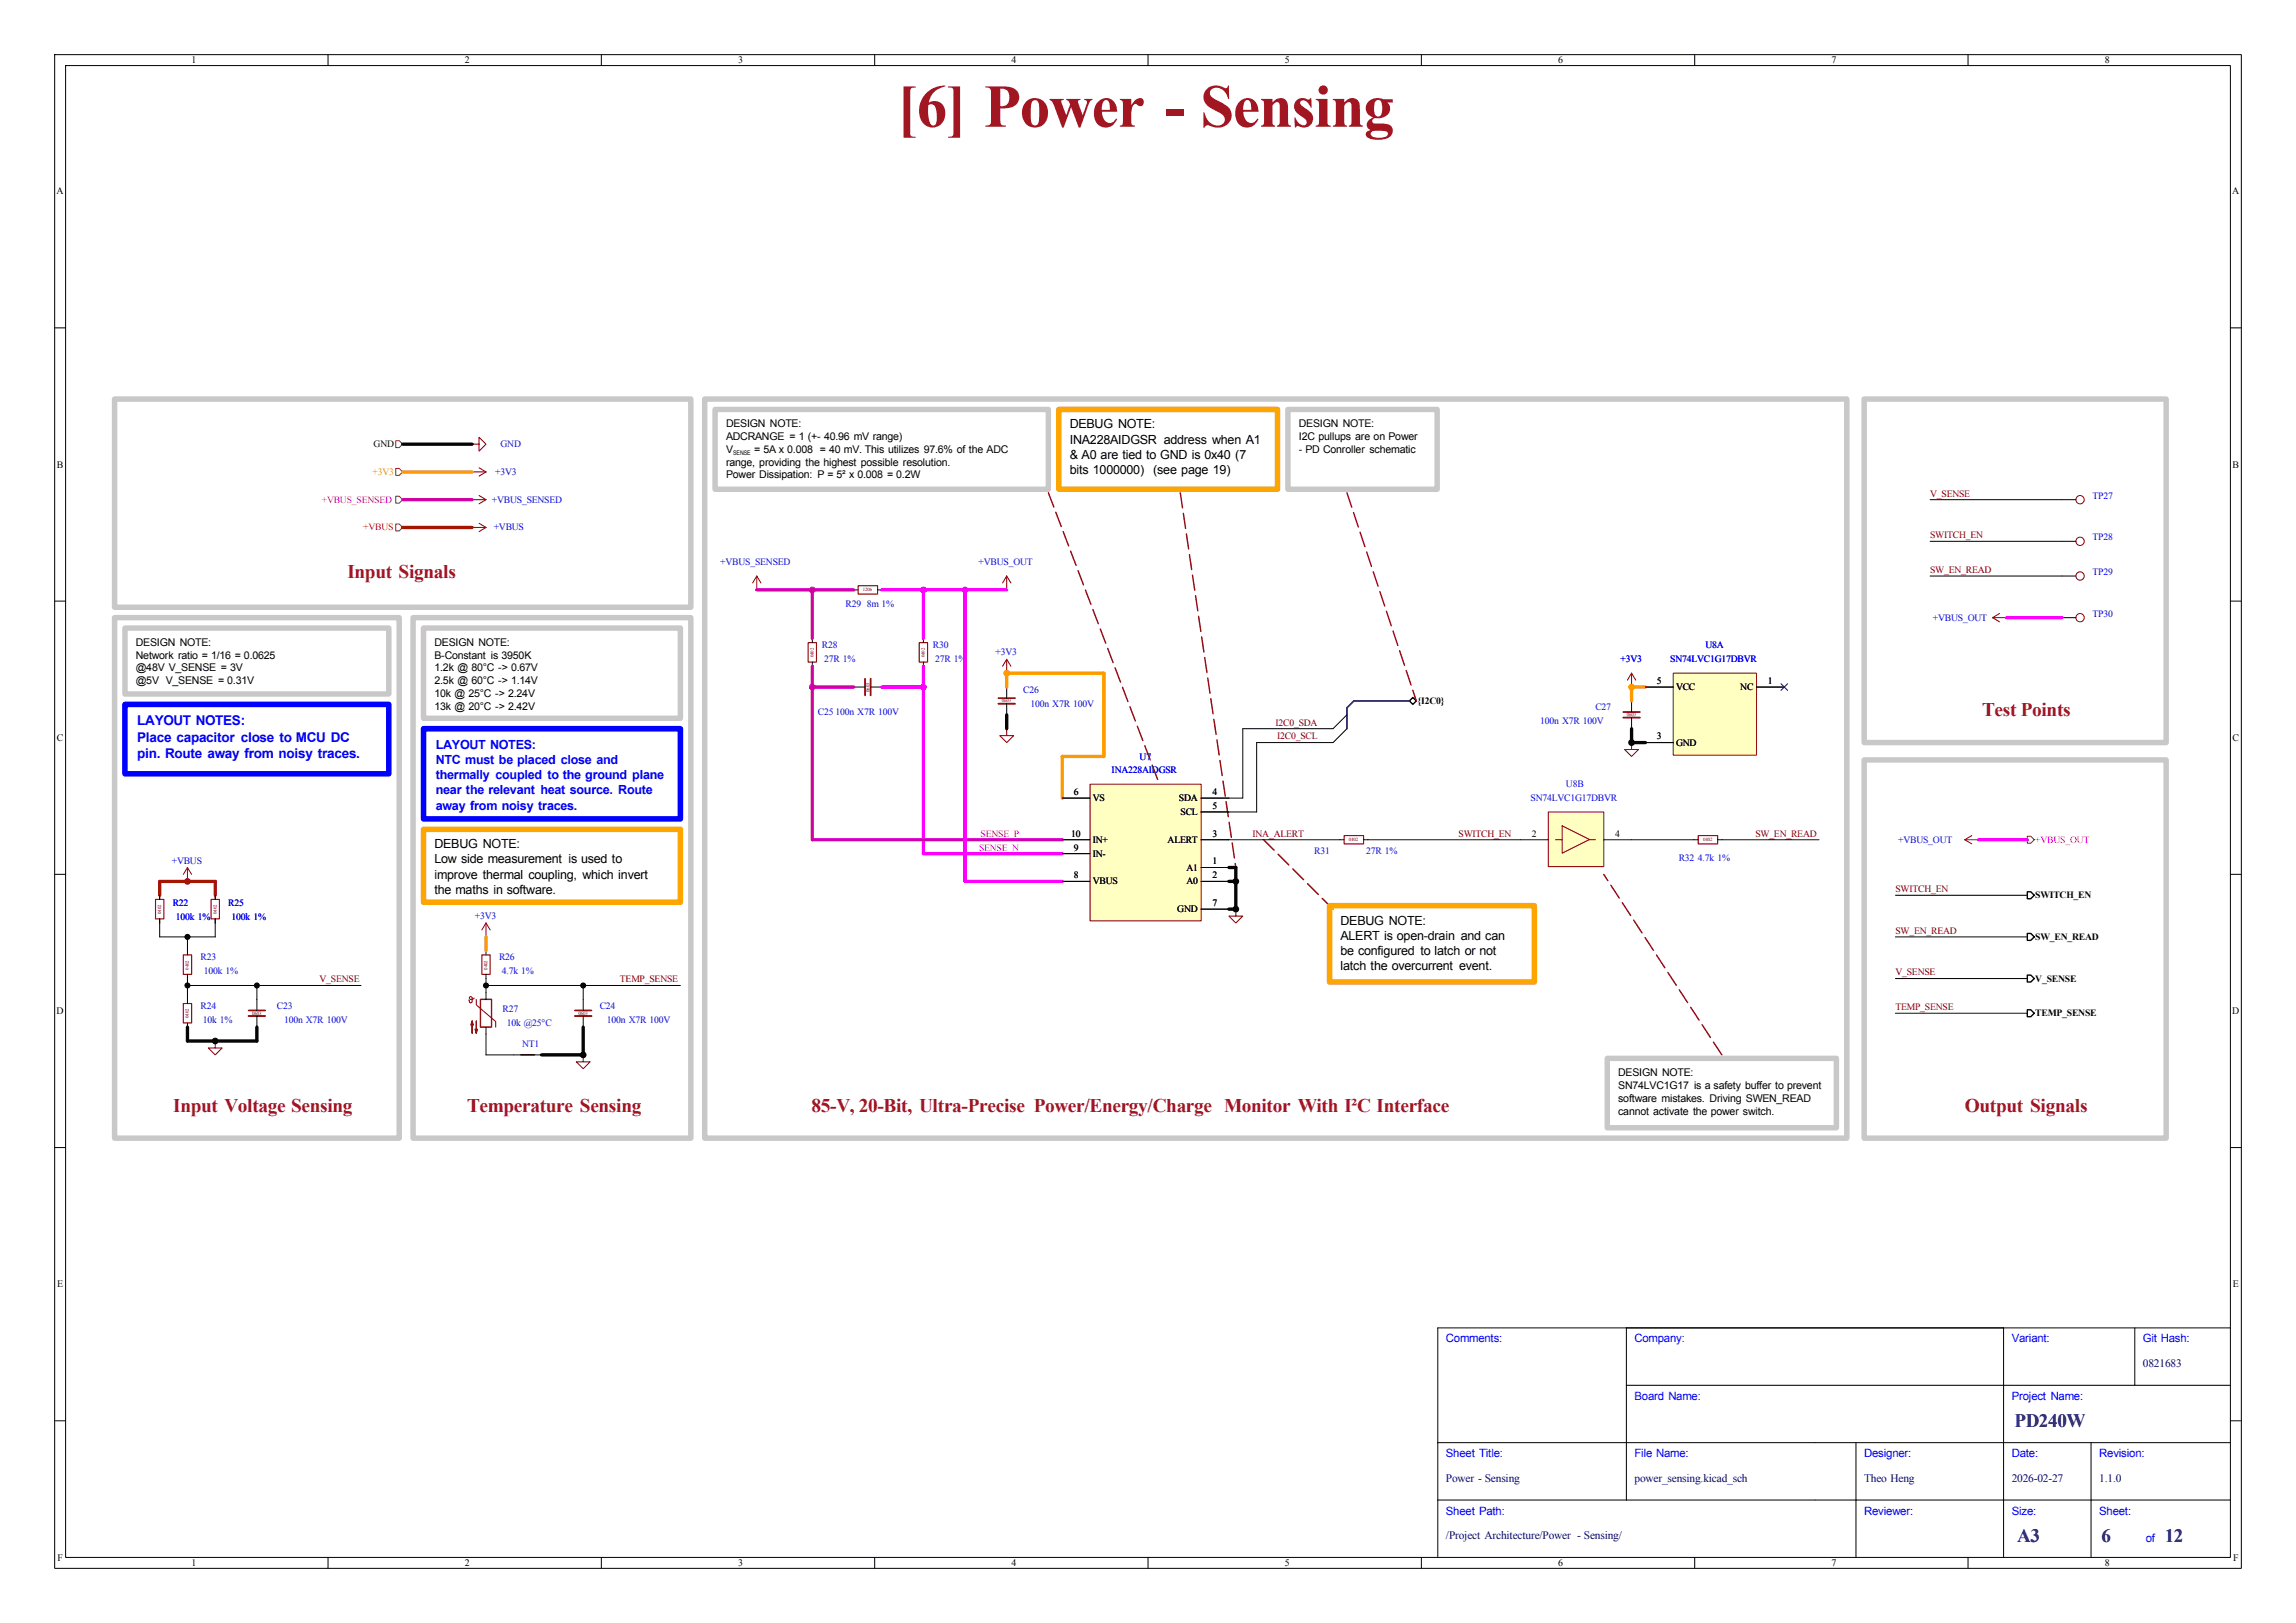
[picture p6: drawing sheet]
<svg xmlns="http://www.w3.org/2000/svg" width="420mm" height="297mm" viewBox="0 0 420 297" stroke-linecap="round" stroke-linejoin="round" font-family="sans-serif">
<defs><g id="words">
<text font-size="11.1" fill="#a21622" x="164.1" y="23.2">[6] Power - Sensing</text>
<g font-size="3.5" fill="#a21622">
<text x="63.5" y="105.7">Input Signals</text>
<text x="362.6" y="131.1">Test Points</text>
<text x="31.7" y="203.5">Input Voltage Sensing</text>
<text x="85.5" y="203.5">Temperature Sensing</text>
<text x="148.5" y="203.5">85-V, 20-Bit, Ultra-Precise Power/Energy/Charge Monitor With I²C Interface</text>
<text x="359.4" y="203.5">Output Signals</text>
</g>
<g font-size="3.5" fill="#00007f">
<text x="368.5" y="261.1">PD240W</text>
<text x="369" y="282.1">A3</text>
<text x="384.4" y="282.1">6</text>
<text x="396" y="282.1">12</text>
</g>
<g font-size="2.5" fill="#00f">
<text x="25.1" y="132.7">LAYOUT NOTES:</text>
<text x="25.1" y="135.7">Place capacitor close to MCU DC</text>
<text x="25.1" y="138.7">pin. Route away from noisy traces.</text>
</g>
<g font-size="2.3">
<text x="195.7" y="78.4">DEBUG NOTE:</text>
<text x="195.7" y="81.2">INA228AIDGSR address when A1</text>
<text x="195.7" y="83.9">&amp; A0 are tied to GND is 0x40 (7</text>
<text x="195.7" y="86.7">bits 1000000)</text>
<text x="211" y="86.7">(see page 19)</text>
<text x="79.5" y="155.2">DEBUG NOTE:</text>
<text x="79.5" y="158">Low side measurement is used to</text>
<text x="79.5" y="160.8">improve thermal coupling, which invert</text>
<text x="79.5" y="163.6">the maths in software.</text>
<text x="245.2" y="169.2">DEBUG NOTE:</text>
<text x="245.2" y="172">ALERT is open-drain and can</text>
<text x="245.2" y="174.7">be configured to latch or not</text>
<text x="245.2" y="177.5">latch the overcurrent event.</text>
</g>
<g font-size="2.3" fill="#00f">
<text x="79.7" y="137.1">LAYOUT NOTES:</text>
<text x="79.7" y="139.8">NTC must be placed close and</text>
<text x="79.7" y="142.6">thermally coupled to the ground plane</text>
<text x="79.7" y="145.4">near the relevant heat source. Route</text>
<text x="79.7" y="148.2">away from noisy traces.</text>
</g>
<g font-size="2.1" fill="#00f">
<text x="264.5" y="245.7">Comments:</text>
<text x="299" y="245.7">Company:</text>
<text x="368" y="245.7">Variant:</text>
<text x="392" y="245.7">Git Hash:</text>
<text x="299" y="256.2">Board Name:</text>
<text x="368" y="256.2">Project Name:</text>
<text x="264.5" y="266.7">Sheet Title:</text>
<text x="299" y="266.7">File Name:</text>
<text x="341" y="266.7">Designer:</text>
<text x="368" y="266.7">Date:</text>
<text x="384" y="266.7">Revision:</text>
<text x="264.5" y="277.2">Sheet Path:</text>
<text x="341" y="277.2">Reviewer:</text>
<text x="368" y="277.2">Size:</text>
<text x="384" y="277.2">Sheet:</text>
<text x="392.5" y="282.2">of</text>
</g>
<g font-size="2.1" fill="#00007f">
<text x="392" y="250.2">0821683</text>
<text x="264.5" y="271.2">Power - Sensing</text>
<text x="299" y="271.2">power_sensing.kicad_sch</text>
<text x="341" y="271.2">Theo Heng</text>
<text x="368" y="271.2">2026-02-27</text>
<text x="384" y="271.2">1.1.0</text>
<text x="264.5" y="281.7">/Project Architecture/Power - Sensing/</text>
</g>
<g font-size="1.9">
<text x="132.8" y="78.2">DESIGN NOTE:</text>
<text x="132.8" y="80.5">ADCRANGE = 1 (+- 40.96 mV range)</text>
<text x="132.8" y="82.9">V</text>
<text x="138" y="82.9">= 5A x 0.008 = 40 mV. This utilizes 97.6% of the ADC</text>
<text x="237.6" y="78.2">DESIGN NOTE:</text>
<text x="237.6" y="80.5">I2C pullups are on Power</text>
<text x="237.6" y="82.9">- PD Conroller schematic</text>
<text x="132.8" y="85.2">range, providing the highest possible resolution.</text>
<text x="132.8" y="87.6">Power Dissipation: P = 5² x 0.008 = 0.2W</text>
<text x="24.9" y="118.2">DESIGN NOTE:</text>
<text x="79.5" y="118.2">DESIGN NOTE:</text>
<text x="24.9" y="120.5">Network ratio = 1/16 = 0.0625</text>
<text x="24.9" y="122.9">@48V V_SENSE = 3V</text>
<text x="24.9" y="125.2">@5V V_SENSE = 0.31V</text>
<text x="79.5" y="120.5">B-Constant is 3950K</text>
<text x="79.5" y="122.9">1.2k @ 80°C -&gt; 0.67V</text>
<text x="79.5" y="125.2">2.5k @ 60°C -&gt; 1.14V</text>
<text x="79.5" y="127.6">10k @ 25°C -&gt; 2.24V</text>
<text x="79.5" y="129.9">13k @ 20°C -&gt; 2.42V</text>
<text x="296" y="196.9">DESIGN NOTE:</text>
<text x="296" y="199.3">SN74LVC1G17 is a safety buffer to prevent</text>
<text x="296" y="201.6">software mistakes. Driving SWEN_READ</text>
<text x="296" y="204">cannot activate the power switch.</text>
</g>
<g font-size="1.8">
<text x="35" y="11.6">1</text>
<text x="85" y="11.6">2</text>
<text x="135" y="11.6">3</text>
<text x="185" y="11.6">4</text>
<text x="235" y="11.6">5</text>
<text x="285" y="11.6">6</text>
<text x="335" y="11.6">7</text>
<text x="385" y="11.6">8</text>
<text x="10.3" y="35.6">A</text>
<text x="408.3" y="35.6">A</text>
<text x="68.4" y="81.8">GND</text>
<text x="10.4" y="85.6">B</text>
<text x="408.4" y="85.6">B</text>
<text x="303.1" y="125.2">5</text>
<text x="323.4" y="125.2">1</text>
<text x="259.3" y="128.8">{I2C0}</text>
<text x="306.6" y="126.3">VCC</text>
<text x="318.3" y="126.3">NC</text>
<text x="10.4" y="135.6">C</text>
<text x="303.1" y="135.3">3</text>
<text x="306.6" y="136.4">GND</text>
<text x="408.4" y="135.6">C</text>
<text x="196.4" y="145.5">6</text>
<text x="199.9" y="146.6">VS</text>
<text x="215.6" y="146.6">SDA</text>
<text x="215.9" y="149.1">SCL</text>
<text x="221.8" y="145.5">4</text>
<text x="221.8" y="148">5</text>
<text x="196" y="153.1">10</text>
<text x="196.4" y="155.6">9</text>
<text x="199.9" y="154.2">IN+</text>
<text x="213.6" y="154.2">ALERT</text>
<text x="221.8" y="153.1">3</text>
<text x="280.2" y="153.1">2</text>
<text x="295.5" y="153.1">4</text>
<text x="196.4" y="160.7">8</text>
<text x="199.9" y="161.8">VBUS</text>
<text x="199.9" y="156.8">IN-</text>
<text x="217" y="159.3">A1</text>
<text x="217" y="161.8">A0</text>
<text x="221.8" y="158.2">1</text>
<text x="221.8" y="160.7">2</text>
<text x="215.4" y="166.9">GND</text>
<text x="221.8" y="165.8">7</text>
<text x="372.3" y="164.4">SWITCH_EN</text>
<text x="372.3" y="172">SW_EN_READ</text>
<text x="372.3" y="179.6">V_SENSE</text>
<text x="10.3" y="185.6">D</text>
<text x="372.3" y="186">TEMP_SENSE</text>
<text x="408.3" y="185.6">D</text>
<text x="10.4" y="235.6">E</text>
<text x="408.4" y="235.6">E</text>
<text x="10.5" y="285.6">F</text>
<text x="35" y="286.6">1</text>
<text x="85" y="286.6">2</text>
<text x="135" y="286.6">3</text>
<text x="185" y="286.6">4</text>
<text x="235" y="286.6">5</text>
<text x="285" y="286.6">6</text>
<text x="335" y="286.6">7</text>
<text x="385" y="286.6">8</text>
<text x="408.5" y="285.6">F</text>
</g>
<g font-size="1.8" fill="#0000c2">
<text x="91.6" y="81.8">GND</text>
<text x="90.6" y="86.9">+3V3</text>
<text x="90" y="92">+VBUS_SENSED</text>
<text x="382.8" y="91.3">TP27</text>
<text x="90.3" y="97.1">+VBUS</text>
<text x="382.8" y="98.9">TP28</text>
<text x="131.8" y="103.4">+VBUS_SENSED</text>
<text x="179" y="103.4">+VBUS_OUT</text>
<text x="382.8" y="105.2">TP29</text>
<text x="154.7" y="111.1">R29</text>
<text x="158.5" y="111.1">8m 1%</text>
<text x="353.6" y="113.6">+VBUS_OUT</text>
<text x="382.8" y="112.9">TP30</text>
<text x="150.3" y="118.6">R28</text>
<text x="170.7" y="118.6">R30</text>
<text x="182.1" y="119.9">+3V3</text>
<text x="312" y="118.7">U8A</text>
<text x="150.7" y="121.1">27R 1%</text>
<text x="171.1" y="121.1">27R 1%</text>
<text x="296.4" y="121.2">+3V3</text>
<text x="305.5" y="121.2">SN74LVC1G17DBVR</text>
<text x="149.6" y="130.8">C25</text>
<text x="152.8" y="130.8">100n X7R 100V</text>
<text x="187.2" y="126.8">C26</text>
<text x="188.5" y="129.4">100n X7R 100V</text>
<text x="291.8" y="130">C27</text>
<text x="281.7" y="132.5">100n X7R 100V</text>
<text x="203.3" y="141.5">INA228AIDGSR</text>
<text x="208.5" y="139">U7</text>
<text x="280" y="146.6">SN74LVC1G17DBVR</text>
<text x="286.5" y="144.1">U8B</text>
<text x="347.2" y="154.2">+VBUS_OUT</text>
<text x="31.4" y="158">+VBUS</text>
<text x="240.4" y="156.2">R31</text>
<text x="249.9" y="156.2">27R 1%</text>
<text x="307.1" y="157.5">R32</text>
<text x="310.6" y="157.5">4.7k 1%</text>
<text x="31.6" y="165.7">R22</text>
<text x="41.7" y="165.7">R25</text>
<text x="32.2" y="168.3">100k 1%</text>
<text x="42.3" y="168.3">100k 1%</text>
<text x="86.9" y="168.2">+3V3</text>
<text x="36.7" y="175.7">R23</text>
<text x="37.3" y="178.3">100k 1%</text>
<text x="91.3" y="175.7">R26</text>
<text x="91.8" y="178.3">4.7k 1%</text>
<text x="36.7" y="184.6">R24</text>
<text x="50.6" y="184.6">C23</text>
<text x="91.9" y="185.3">R27</text>
<text x="109.7" y="184.6">C24</text>
<text x="37.1" y="187.2">10k 1%</text>
<text x="52" y="187.2">100n X7R 100V</text>
<text x="92.7" y="187.8">10k @25°C</text>
<text x="95.5" y="191.6">NT1</text>
<text x="111" y="187.2">100n X7R 100V</text>
</g>
<text font-size="1.8" fill="#f90" x="68.1" y="86.9">+3V3</text>
<g font-size="1.8" fill="#c200c2">
<text x="58.9" y="92">+VBUS_SENSED</text>
<text x="179.4" y="153.1">SENSE_P</text>
</g>
<g font-size="1.8" fill="#840000">
<text x="353.1" y="90.9">V_SENSE</text>
<text x="353.1" y="98.5">SWITCH_EN</text>
<text x="353.1" y="104.8">SW_EN_READ</text>
<text x="233.3" y="132.8">I2C0_SDA</text>
<text x="233.6" y="135.3">I2C0_SCL</text>
<text x="229.1" y="153.1">INA_ALERT</text>
<text x="266.8" y="153.1">SWITCH_EN</text>
<text x="321.1" y="153.1">SW_EN_READ</text>
<text x="346.7" y="163.3">SWITCH_EN</text>
<text x="346.7" y="170.9">SW_EN_READ</text>
<text x="58.4" y="179.8">V_SENSE</text>
<text x="113.4" y="179.8">TEMP_SENSE</text>
<text x="346.7" y="178.5">V_SENSE</text>
<text x="346.7" y="184.9">TEMP_SENSE</text>
</g>
<text font-size="1.8" fill="#f00" x="66.5" y="97.1">+VBUS</text>
<g font-size="1.8" fill="#f0f">
<text x="179.1" y="155.6">SENSE_N</text>
<text x="372.3" y="154.2">+VBUS_OUT</text>
</g>
<text font-size="1.2" x="134.1" y="83.2">SENSE</text>
<g font-size=".9" fill="#840000">
<text x="157.9" y="108.2">1206</text>
<text x="148.9" y="120.3" transform="rotate(-90 148.9 120.3)">0402</text>
<text x="169.2" y="120.3" transform="rotate(-90 169.2 120.3)">0402</text>
<text x="159" y="126.6" transform="rotate(-90 159 126.6)">0603</text>
<text x="183.3" y="128.5">0603</text>
<text x="297.6" y="131.1">0603</text>
<text x="246.8" y="153.9">0402</text>
<text x="311.5" y="153.9">0402</text>
<text x="29.5" y="167.3" transform="rotate(-90 29.5 167.3)">0402</text>
<text x="39.6" y="167.3" transform="rotate(-90 39.6 167.3)">0402</text>
<text x="34.6" y="177.4" transform="rotate(-90 34.6 177.4)">0402</text>
<text x="89.2" y="177.4" transform="rotate(-90 89.2 177.4)">0402</text>
<text x="46.1" y="185.7">0603</text>
<text x="105.8" y="185.7">0603</text>
<text x="34.6" y="186.3" transform="rotate(-90 34.6 186.3)">0402</text>
</g>
</g></defs>
<g fill="none" stroke="#000" stroke-width=".18">
<path d="M10 10h400v277h-400zM12 12h396v273h-396zM60 10v2M110 10v2M160 10v2M210 10v2M260 10v2M310 10v2M360 10v2M10 60h2M408 60h2M10 110h2"/>
<path d="M148.6 116.8v.8M168.9 116.8v.8M408 110h2M148.6 121.2v.7M168.9 121.2v.7M10 160h2M245.1 153.7h.8M249.4 153.7h.8M408 160h2M226.1 166.4h.1M10 210h2M408 210h2"/>
<path d="M297.5 253.5h110.5M297.5 243v31.5M366.5 243v42M390.5 243v10.5M408 243h-145v42M10 260h2M263 274.5h145M263 264h145M339.5 264v21M382.5 264v21M408 260h2M60 285v2"/>
<path d="M110 285v2M160 285v2M210 285v2M260 285v2M310 285v2M360 285v2"/>
</g>
<path d="M147.8 117.6h1.6v3.6h-1.6zM168.1 117.6h1.6v3.6h-1.6zM245.9 152.9h3.5v1.5h-3.5z" fill="none" stroke="#840000" stroke-width=".2"/>
<path d="M226.1 166.4v1.2h1.2l-1.2 1.3-1.3-1.3h1.3" fill="none" stroke="#840000" stroke-width=".18"/>
<path d="M199.4 143.5h20.3v25h-20.3z" fill="#ffffc2"/>
<path d="M199.4 143.5h20.3v25h-20.3z" fill="none" stroke="#800000" stroke-width=".18"/>
<g fill="none" stroke="#000" stroke-width=".18">
<path d="M86.4 96.5h.1M86.4 86.4h.1M86.4 91.4h.1M86.4 81.3h.1M377.2 91.4h2.5M377.2 99.1h2.5M184.1 108h.1M367 113h.1M377.2 113h2.5M156.2 125.7h2M159.3 125.7h2M184.1 125.7v2.1"/>
<path d="M184.1 128.8v2M298.4 135.9h.1M194.3 153.7h5.1M194.3 146.1h5.1M194.3 156.2h5.1M219.7 158.8h5.1M219.7 153.7h5.1M219.7 146.1h5.1M219.7 148.6h5.1M29.2 163.8v.8M29.2 168.1v.8M34.3 174v.8"/>
<path d="M34.3 178.3v.8M39.4 163.8v.8M39.4 168.1v.8M88.9 171.5h.1M88.9 174v.8M88.9 178.3v.8M194.3 161.3h5.1M219.7 161.3h5.1M219.7 166.4h5.1M34.3 182.9v.7M34.3 187.2v.8M39.4 190.5h.1"/>
<path d="M47 182.9v2M47 185.9v2.1M88.9 181.6v1.3M88.9 188v1.2M94 193h5.1M106.7 193h.1M106.7 182.9v2M106.7 185.9v2.1"/>
</g>
<g fill="none" stroke="#840000" stroke-width=".18">
<path d="M86.4 81.3h1.2v-1.3l1.3 1.3-1.3 1.3v-1.3M86.4 96.5h2.5M86.4 86.4h2.5M86.4 91.4h2.5M87.6 95.8l1.3 .7M87.6 85.6l1.3 .8M87.6 90.7l1.3 .7M88.9 96.5l-1.3 .8M88.9 86.4l-1.3 .7M88.9 91.4l-1.3 .8M184.1 105.4l-.7 1.3M184.1 105.4l.8 1.3"/>
<path d="M184.1 105.4v2.6M364.5 113l1.3 .8M364.5 113h2.5M365.8 112.3l-1.3 .7M298.4 135.9v1.3h1.3l-1.3 1.2-1.2-1.2h1.2M88.9 168.9l-.8 1.3M88.9 168.9l.8 1.3M88.9 168.9v2.6M39.4 190.5v1.3h1.2l-1.2 1.2-1.3-1.2h1.3M85.9 182.6l.2-.2 .3 .2M85.9 182.6l.1 .2 .3 .1 .4-.3M86.4 182.6v.7l-.2 .2-.3-.1-.2-.4"/>
<path d="M87.1 182.9v1l3.6 3v1.1M106.7 193v1.3h1.2l-1.2 1.3-1.3-1.3h1.3"/>
<circle cx="380.5" cy="91.4" r=".76"/>
<circle cx="380.5" cy="99.1" r=".76"/>
<circle cx="380.5" cy="113" r=".76"/>
</g>
<path d="M87.9 182.9h2v5.1h-2zM95.2 193h2.6" fill="none" stroke="#840000" stroke-width=".25"/>
<path d="M158.2 124.2v3.1M182.6 127.8h3.1M45.5 184.9h3M105.2 184.9h3" fill="none" stroke="#840000" stroke-width=".3"/>
<path d="M159.3 124.2v3.1M182.6 128.8h3.1M45.5 185.9h3M105.2 185.9h3" fill="none" stroke="#840000" stroke-width=".33"/>
<path d="M28.4 164.6h1.6v3.5h-1.6zM33.5 174.8h1.6v3.5h-1.6zM38.6 164.6h1.5v3.5h-1.5zM88.1 174.8h1.6v3.5h-1.6zM33.5 183.6h1.6v3.6h-1.6z" fill="none" stroke="#840000" stroke-width=".2"/>
<g fill="#840000" stroke="#840000" stroke-width=".18">
<path d="M86.4 186.8l.2 .8h-.5l.3-.8v2.3z"/>
<path d="M87.1 186.8v2.3l-.2-.8h.5l-.3 .8z"/>
</g>
<path d="M283.2 148.6h10.2v10h-10.2z" fill="#ffffc2"/>
<path d="M283.2 148.6h10.2v10h-10.2z" fill="none" stroke="#800000" stroke-width=".18"/>
<g fill="none" stroke="#840000" stroke-width=".18">
<path d="M138.4 105.4l-.7 1.3M138.4 105.4l.8 1.3M138.4 105.4v2.6M184.1 133.4v1.2h1.3l-1.3 1.3-1.2-1.3h1.2M184.1 120.7l-.7 1.2M184.1 120.7l.8 1.2M184.1 120.7v2.5M298.4 123.2l-.7 1.3M298.4 123.2l.8 1.3M298.4 123.2v2.5M284.5 153.7h1.2M285.7 151.1l5.1 2.5-5.1 2.5z"/>
<path d="M290.6 153.7h1.2"/>
<circle cx="380.5" cy="105.4" r=".76"/>
</g>
<path d="M138.4 108h.1M156.2 108h.8M160.5 108h.8M377.2 105.4h2.5M184.1 123.2h.1M184.1 133.4h.1M298.4 125.7h.1M298.4 128.3v2M298.4 131.3v2.1M278.1 153.7h5.1M293.4 153.7h5" fill="none" stroke="#000" stroke-width=".18"/>
<path d="M296.9 130.3h3.1" fill="none" stroke="#840000" stroke-width=".3"/>
<path d="M296.9 131.3h3.1" fill="none" stroke="#840000" stroke-width=".33"/>
<path d="M157 107.2h3.5v1.5h-3.5z" fill="none" stroke="#840000" stroke-width=".2"/>
<path d="M306.1 123.2h15.2v15h-15.2z" fill="#ffffc2"/>
<path d="M306.1 123.2h15.2v15h-15.2z" fill="none" stroke="#800000" stroke-width=".18"/>
<g fill="none" stroke="#000" stroke-width=".18">
<path d="M353.1 91.4h24.1M353.1 99.1h24.1M353.1 105.4h24.1M246.4 133.4l-2.6 2.5h-13.9v12.7h-10.2M246.4 130.8l-2.6 2.6h-16.5v12.7h-7.6M298.4 125.7h.1M301 125.7h5.1M301 135.9h5.1M321.3 125.7h5.1M194.3 153.7h5.1M194.3 146.1h5.1M194.3 156.2h5.1"/>
<path d="M219.7 153.7h25.4M219.7 158.8h5.1M250.2 153.7h27.9M298.4 153.7h12.2M314.2 153.7h18.5M361.9 153.7h.1M29.2 168.1v3.4h10.2v-3.4M29.2 163.8v.8M34.3 161.3h.1M34.3 171.5v2.5M34.3 179.1v3.8M39.4 163.8v.8"/>
<path d="M88.9 179.1v2.5M194.3 161.3h5.1M219.7 161.3h5.1M219.7 166.4h5.1M226.1 166.4h.1M346.7 171.5h24.1M346.7 163.8h24.1M346.7 179.1h24.1M34.3 180.3h31.7M47 180.3v2.6M88.9 180.3h35.6M88.9 189.2v3.8h5.1"/>
<path d="M106.7 180.3v2.6M346.7 185.4h24.1"/>
</g>
<path d="M310.6 152.9h3.6v1.5h-3.6z" fill="none" stroke="#840000" stroke-width=".2"/>
<path d="M34.3 158.8l-.8 1.2M34.3 158.8l.8 1.2M34.3 158.8v2.5M359.4 153.7l1.3 .7M359.4 153.7h2.5M360.7 152.9l-1.3 .8" fill="none" stroke="#840000" stroke-width=".18"/>
<path d="M257.8 128.3l.6-.7 .7 .7-.7 .6zM370.8 178.4h.7l.6 .7-.6 .6h-.7zM370.8 170.8h.7l.6 .7-.6 .6h-.7zM370.8 163.2h.7l.6 .6-.6 .7h-.7zM370.8 184.8h.7l.6 .6-.6 .7h-.7z" fill="none" stroke="#000" stroke-width=".25"/>
<path d="M72.4 90.8h.6l.7 .6-.7 .7h-.6zM72.4 80.6h.6l.7 .7-.7 .6h-.6zM72.4 85.7h.6l.7 .7-.7 .6h-.6zM72.4 95.9h.6l.7 .6-.7 .7h-.6zM370.8 153h.7l.6 .7-.6 .6h-.7z" fill="none" stroke="#725600" stroke-width=".18"/>
<path d="M191.8 90.2l20.3 53.3M215.9 90.2l10.2 68.6M246.4 90.2l12.7 38.1M243.8 166.4l-12.7-12.7M315 193l-21.6-33" fill="none" stroke="#980000" stroke-width=".25" stroke-dasharray="2.8 1"/>
<path d="M257.8 128.3h-10.2l-1.2 1.2v3.9" fill="none" stroke="#000084" stroke-width=".3"/>
<path d="M73.7 81.3h12.7M184.1 130.8v2.6M298.4 133.4v2.5h2.6M224.8 158.8h1.3v7.6h-1.3M224.8 161.3h1.3M34.3 188v2.5h12.7v-2.5M106.7 188v5h-7.6" fill="none" stroke="#000" stroke-width=".61"/>
<path d="M161.3 108h22.8M168.9 108v8.8M176.5 108v53.3h17.8M367 113h10.2M161.3 125.7h7.6M168.9 121.9v34.3h25.4M361.9 153.7h8.9" fill="none" stroke="#f0f" stroke-width=".61"/>
<path d="M73.7 91.4h12.7M138.4 108h17.8M148.6 108v8.8M148.6 121.9v31.8h45.7M148.6 125.7h7.6" fill="none" stroke="#c200c2" stroke-width=".61"/>
<path d="M73.7 86.4h12.7M184.1 125.7v-2.5h17.8v15.2h-7.6v7.7M301 125.7h-2.6v2.6M88.9 171.5v2.5" fill="none" stroke="#f90" stroke-width=".61"/>
<path d="M73.7 96.5h12.7M29.2 163.8v-2.5h10.2v2.5" fill="none" stroke="#f00" stroke-width=".61"/>
<path d="M325.8 125.1l1.2 1.2M327 125.1l-1.2 1.2" fill="none" stroke="#000084" stroke-width=".18"/>
<path d="M21 73h105.4v38.1h-105.4zM128.9 73h208.9v135.3h-208.9zM130.8 74.9h61v14.6h-61zM235.6 74.9h27.3v14.6h-27.3zM341 73h55.2v62.9h-55.2zM21 113h52v95.3h-52zM22.9 114.9h48.2v12.1h-48.2zM75.6 113h50.8v95.3h-50.8zM77.5 114.9h47v16.5h-47zM341 139.1h55.2v69.2h-55.2zM294 193.7h41.9v12.7h-41.9z" fill="none" stroke="#c8c8c8" stroke-width="1"/>
<path d="M22.9 128.9h48.2v12.7h-48.2zM77.5 133.4h47v16.5h-47z" fill="none" stroke="#00f" stroke-width="1"/>
<path d="M193.7 74.9h40v14.6h-40zM77.5 151.8h47v13.3h-47zM243.2 165.7h37.5v14h-37.5z" fill="none" stroke="#ffa500" stroke-width="1"/>
<g fill="#c200c2" stroke="#c200c2" stroke-width=".18">
<circle cx="148.6" cy="125.7" r=".52"/>
<circle cx="148.6" cy="108" r=".52"/>
</g>
<g fill="#f0f" stroke="#f0f" stroke-width=".18">
<circle cx="168.9" cy="125.7" r=".52"/>
<circle cx="168.9" cy="108" r=".52"/>
<circle cx="176.5" cy="108" r=".52"/>
</g>
<g fill="#f90" stroke="#f90" stroke-width=".18">
<circle cx="184.2" cy="123.2" r=".52"/>
<circle cx="298.5" cy="125.7" r=".52"/>
</g>
<g fill="#000" stroke="#000" stroke-width=".18">
<circle cx="298.5" cy="135.9" r=".52"/>
<circle cx="34.3" cy="171.5" r=".46"/>
<circle cx="226.1" cy="161.3" r=".52"/>
<circle cx="226.1" cy="166.4" r=".52"/>
<circle cx="34.3" cy="180.3" r=".46"/>
<circle cx="39.4" cy="190.5" r=".52"/>
<circle cx="47" cy="180.3" r=".46"/>
<circle cx="88.9" cy="180.3" r=".46"/>
<circle cx="106.7" cy="180.3" r=".46"/>
<circle cx="106.7" cy="193" r=".52"/>
</g>
<circle cx="34.3" cy="161.3" r=".52" fill="#f00" stroke="#f00" stroke-width=".18"/>
<use href="#words"/>
</svg>
